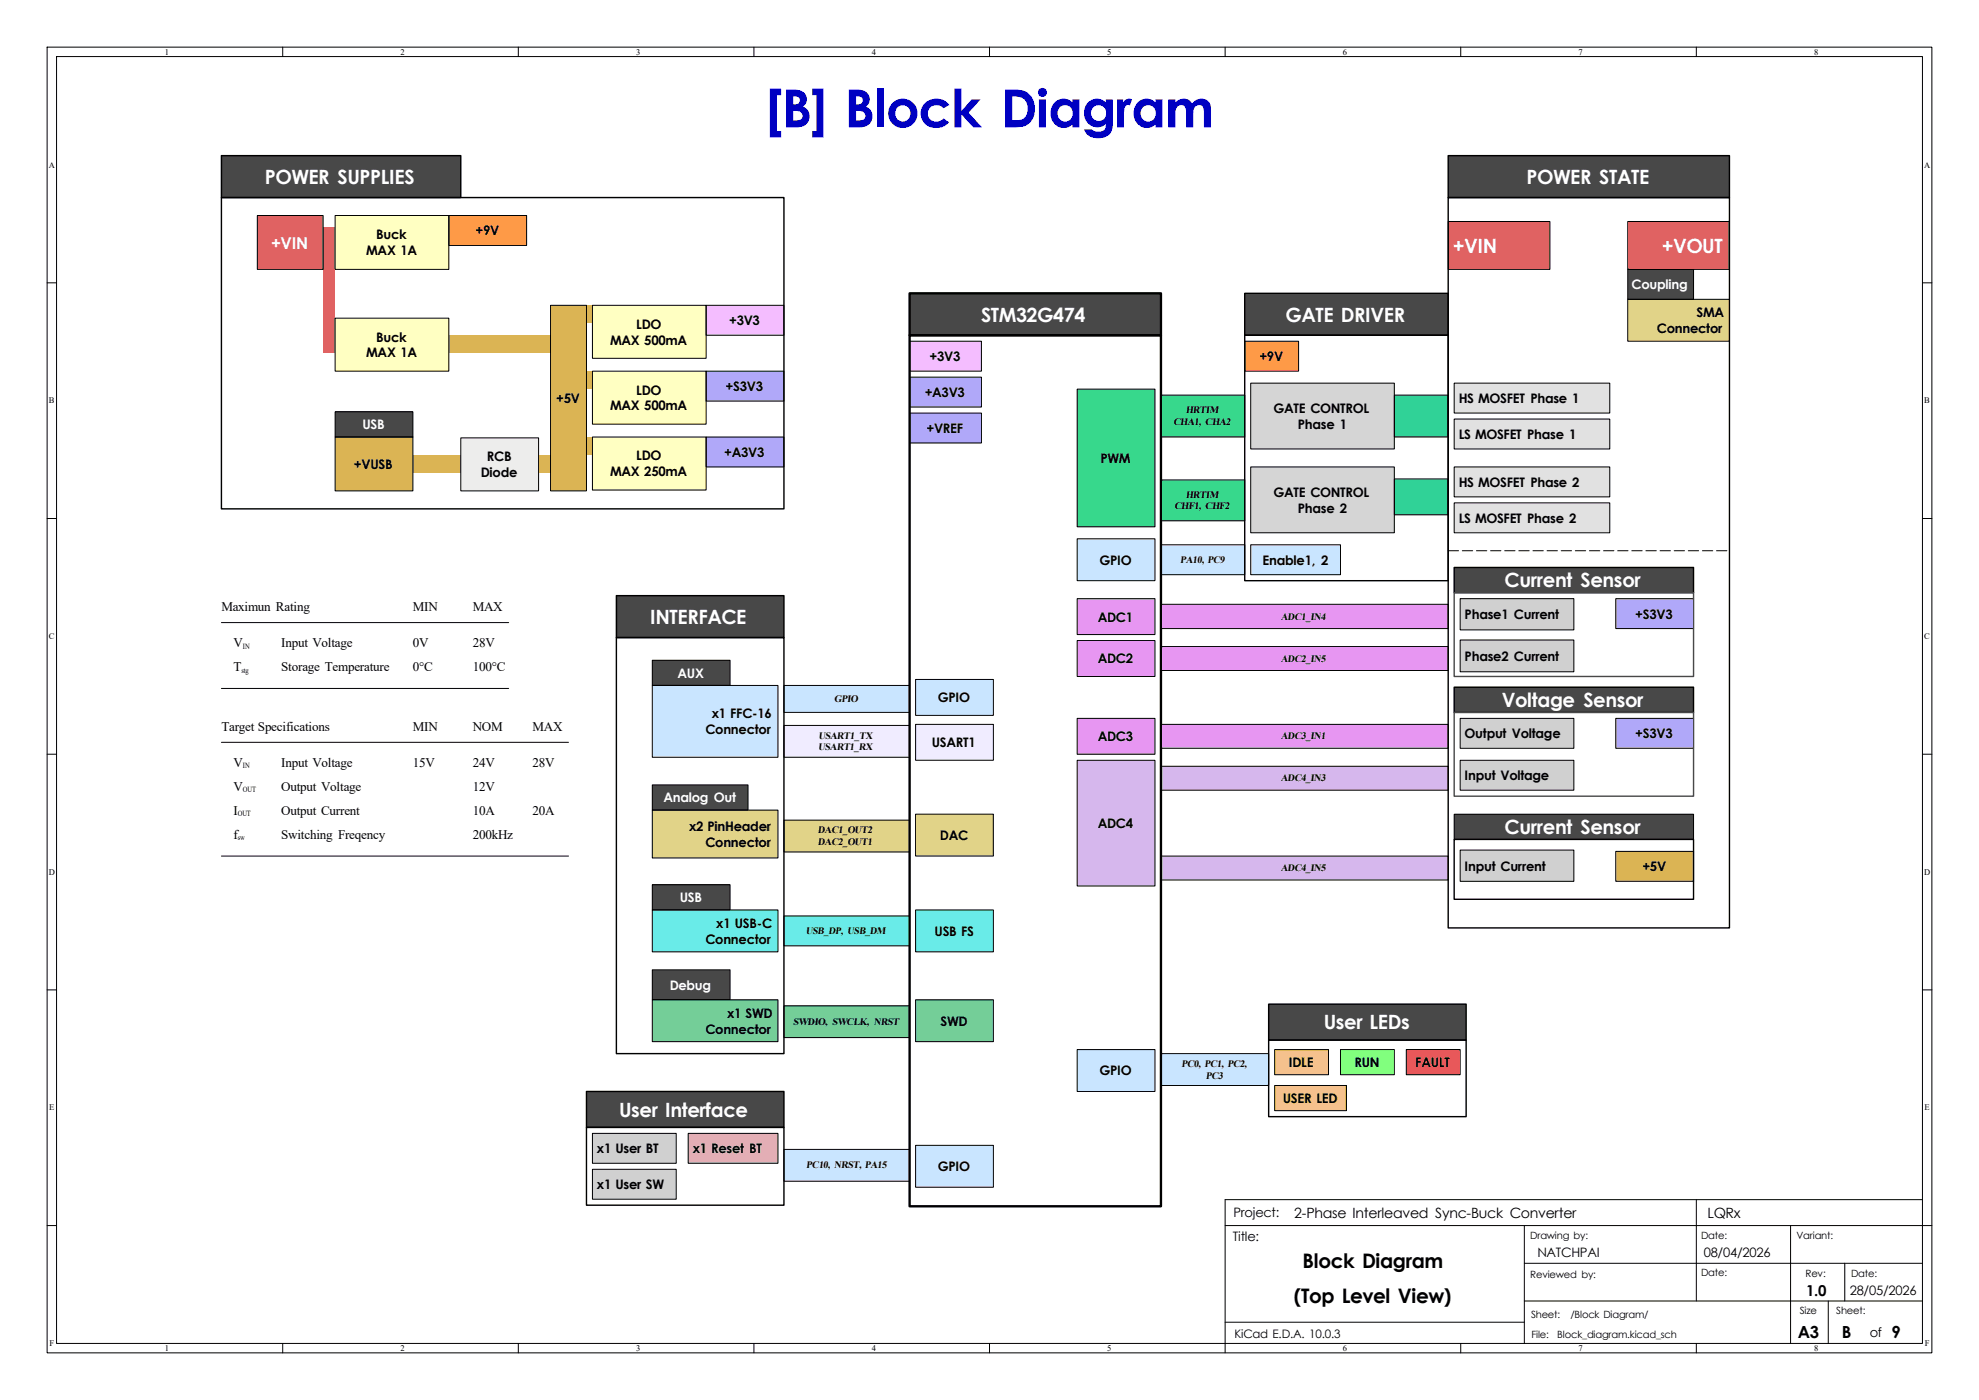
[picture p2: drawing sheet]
<svg xmlns="http://www.w3.org/2000/svg" width="420mm" height="297mm" viewBox="0 0 420 297" stroke-linecap="round" stroke-linejoin="round" font-family="sans-serif">
<defs><g id="words">
<text font-size="11.1" fill="#0000c2" x="162.5" y="27">[B] Block Diagram</text>
<g font-size="4.2" fill="#fff">
<text x="56.2" y="39">POWER SUPPLIES</text>
<text x="324" y="39">POWER STATE</text>
<text x="308.3" y="53.6">+VIN</text>
<text x="352.6" y="53.6">+VOUT</text>
<text x="208.2" y="68.2">STM32G474</text>
<text x="272.8" y="68.2">GATE DRIVER</text>
<text x="319.3" y="124.6">Current Sensor</text>
<text x="138" y="132.4">INTERFACE</text>
<text x="318.7" y="150">Voltage Sensor</text>
<text x="319.3" y="177">Current Sensor</text>
<text x="280.9" y="218.4">User LEDs</text>
<text x="131.4" y="236.9">User Interface</text>
</g>
<g font-size="4.2">
<text x="276.4" y="269">Block Diagram</text>
<text x="274.6" y="276.4">(Top Level View)</text>
</g>
<text font-size="3.5" fill="#fff" x="57.5" y="52.7">+VIN</text>
<g font-size="3.5">
<text x="381.6" y="283.8">A3</text>
<text x="390.8" y="283.8">B</text>
<text x="401.4" y="283.8">9</text>
</g>
<text font-size="3.2" x="383.3" y="275">1.0</text>
<g font-size="3">
<text x="274.7" y="258.4">2-Phase Interleaved Sync-Buck Converter</text>
<text x="362.3" y="258.4">LQRx</text>
</g>
<g font-size="2.8">
<text x="79.8" y="50.8">Buck</text>
<text x="100.9" y="49.9">+9V</text>
<text x="77.7" y="54.2">MAX 1A</text>
<text x="135" y="69.8">LDO</text>
<text x="154.7" y="69">+3V3</text>
<text x="351.6" y="70.7">Connector</text>
<text x="360" y="67.3">SMA</text>
<text x="77.7" y="75.8">MAX 1A</text>
<text x="79.8" y="72.5">Buck</text>
<text x="129.5" y="73.1">MAX 500mA</text>
<text x="197.3" y="76.6">+3V3</text>
<text x="267.3" y="76.6">+9V</text>
<text x="135" y="83.7">LDO</text>
<text x="154" y="83">+S3V3</text>
<text x="118" y="85.5">+5V</text>
<text x="129.5" y="87.1">MAX 500mA</text>
<text x="196.2" y="84.2">+A3V3</text>
<text x="270.3" y="87.6">GATE CONTROL</text>
<text x="309.6" y="85.5">HS MOSFET Phase 1</text>
<text x="196.6" y="91.8">+VREF</text>
<text x="275.4" y="91">Phase 1</text>
<text x="309.6" y="93.1">LS MOSFET Phase 1</text>
<text x="75.1" y="99.5">+VUSB</text>
<text x="102" y="101.2">Diode</text>
<text x="103.3" y="97.9">RCB</text>
<text x="129.5" y="101.1">MAX 250mA</text>
<text x="135" y="97.7">LDO</text>
<text x="153.7" y="96.9">+A3V3</text>
<text x="233.6" y="98.2">PWM</text>
<text x="270.3" y="105.4">GATE CONTROL</text>
<text x="309.6" y="103.3">HS MOSFET Phase 2</text>
<text x="275.4" y="108.8">Phase 2</text>
<text x="309.6" y="110.9">LS MOSFET Phase 2</text>
<text x="233.3" y="119.8">GPIO</text>
<text x="268" y="119.8">Enable1, 2</text>
<text x="47" y="129.7">Maximun Rating</text>
<text x="87.6" y="129.7">MIN</text>
<text x="100.3" y="129.7">MAX</text>
<text x="233" y="131.8">ADC1</text>
<text x="310.8" y="131.4">Phase1 Current</text>
<text x="347" y="131.2">+S3V3</text>
<text x="49.5" y="137.3">V</text>
<text x="59.7" y="137.3">Input Voltage</text>
<text x="87.6" y="137.3">0V</text>
<text x="100.3" y="137.3">28V</text>
<text x="49.5" y="142.4">T</text>
<text x="59.7" y="142.4">Storage Temperature</text>
<text x="87.6" y="142.4">0°C</text>
<text x="100.3" y="142.4">100°C</text>
<text x="233" y="140.7">ADC2</text>
<text x="310.8" y="140.2">Phase2 Current</text>
<text x="199" y="149">GPIO</text>
<text x="47" y="155.1">Target Specifications</text>
<text x="87.6" y="155.1">MIN</text>
<text x="100.3" y="155.1">NOM</text>
<text x="113" y="155.1">MAX</text>
<text x="149.7" y="155.8">Connector</text>
<text x="151.1" y="152.4">x1 FFC-16</text>
<text x="197.7" y="158.5">USART1</text>
<text x="233" y="157.2">ADC3</text>
<text x="310.8" y="156.6">Output Voltage</text>
<text x="347" y="156.6">+S3V3</text>
<text x="49.5" y="162.7">V</text>
<text x="49.5" y="167.8">V</text>
<text x="59.7" y="167.8">Output Voltage</text>
<text x="59.7" y="162.7">Input Voltage</text>
<text x="87.6" y="162.7">15V</text>
<text x="100.3" y="167.8">12V</text>
<text x="100.3" y="162.7">24V</text>
<text x="113" y="162.7">28V</text>
<text x="310.8" y="165.5">Input Voltage</text>
<text x="49.5" y="172.9">I</text>
<text x="59.7" y="172.9">Output Current</text>
<text x="100.3" y="172.9">10A</text>
<text x="113" y="172.9">20A</text>
<text x="49.5" y="178">f</text>
<text x="59.7" y="178">Switching Freqency</text>
<text x="100.3" y="178">200kHz</text>
<text x="146.2" y="176.3">x2 PinHeader</text>
<text x="149.7" y="179.7">Connector</text>
<text x="199.5" y="178.2">DAC</text>
<text x="233" y="175.7">ADC4</text>
<text x="310.8" y="184.7">Input Current</text>
<text x="348.6" y="184.8">+5V</text>
<text x="152" y="196.8">x1 USB-C</text>
<text x="149.7" y="200.2">Connector</text>
<text x="198.3" y="198.5">USB FS</text>
<text x="154.3" y="215.9">x1 SWD</text>
<text x="149.7" y="219.3">Connector</text>
<text x="199.6" y="217.6">SWD</text>
<text x="273.5" y="226.4">IDLE</text>
<text x="287.5" y="226.4">RUN</text>
<text x="300.4" y="226.4">FAULT</text>
<text x="233.3" y="228.1">GPIO</text>
<text x="272.3" y="234">USER LED</text>
<text x="126.7" y="244.7">x1 User BT</text>
<text x="147" y="244.7">x1 Reset BT</text>
<text x="199" y="248.5">GPIO</text>
<text x="126.7" y="252.3">x1 User SW</text>
<text x="261.6" y="263.3">Title:</text>
<text x="261.8" y="258.2">Project:</text>
<text x="326.3" y="266.6">NATCHPAI</text>
<text x="361.6" y="266.6">08/04/2026</text>
<text x="392.6" y="274.7">28/05/2026</text>
<text x="396.8" y="283.7">of</text>
</g>
<g font-size="2.8" fill="#fff">
<text x="346.2" y="61.4">Coupling</text>
<text x="76.9" y="91.1">USB</text>
<text x="143.8" y="143.8">AUX</text>
<text x="140.8" y="170.2">Analog Out</text>
<text x="144.2" y="191.4">USB</text>
<text x="142.1" y="210">Debug</text>
</g>
<text font-size="2.5" x="262" y="283.9">KiCad E.D.A. 10.0.3</text>
<g font-size="2.1">
<text x="251.6" y="87.7">HRTIM</text>
<text x="249" y="90.2">CHA1, CHA2</text>
<text x="251.6" y="105.5">HRTIM</text>
<text x="249.3" y="108.1">CHF1, CHF2</text>
<text x="250.5" y="119.4">PA10, PC9</text>
<text x="271.8" y="131.4">ADC1_IN4</text>
<text x="271.8" y="140.4">ADC2_IN5</text>
<text x="177" y="148.9">GPIO</text>
<text x="173.6" y="159.2">USART1_RX</text>
<text x="173.7" y="156.7">USART1_TX</text>
<text x="271.8" y="156.9">ADC3_IN1</text>
<text x="271.8" y="165.8">ADC4_IN3</text>
<text x="173.6" y="176.8">DAC1_OUT2</text>
<text x="173.6" y="179.3">DAC2_OUT1</text>
<text x="271.8" y="184.8">ADC4_IN5</text>
<text x="171" y="198.1">USB_DP, USB_DM</text>
<text x="168.3" y="217.4">SWDIO, SWCLK, NRST</text>
<text x="250.7" y="226.3">PC0, PC1, PC2,</text>
<text x="255.9" y="228.8">PC3</text>
<text x="171.1" y="247.9">PC10, NRST, PA15</text>
<text x="324.8" y="262.9">Drawing by:</text>
<text x="361" y="262.8">Date:</text>
<text x="381.3" y="262.8">Variant:</text>
<text x="324.8" y="271">Reviewed by:</text>
<text x="361" y="270.8">Date:</text>
<text x="383.2" y="270.8">Rev:</text>
<text x="392.9" y="270.9">Date:</text>
<text x="324.9" y="279.6">Sheet:</text>
<text x="333.3" y="279.6">/Block Diagram/</text>
<text x="381.9" y="278.9">Size</text>
<text x="389.7" y="278.9">Sheet:</text>
<text x="325" y="283.8">File:</text>
<text x="330.5" y="283.8">Block_diagram.kicad_sch</text>
</g>
<g font-size="1.8">
<text x="35" y="11.6">1</text>
<text x="85" y="11.6">2</text>
<text x="135" y="11.6">3</text>
<text x="185" y="11.6">4</text>
<text x="235" y="11.6">5</text>
<text x="285" y="11.6">6</text>
<text x="335" y="11.6">7</text>
<text x="385" y="11.6">8</text>
<text x="10.3" y="35.6">A</text>
<text x="408.3" y="35.6">A</text>
<text x="10.4" y="85.6">B</text>
<text x="408.4" y="85.6">B</text>
<text x="10.4" y="135.6">C</text>
<text x="408.4" y="135.6">C</text>
<text x="10.3" y="185.6">D</text>
<text x="408.3" y="185.6">D</text>
<text x="10.4" y="235.6">E</text>
<text x="408.4" y="235.6">E</text>
<text x="10.5" y="285.6">F</text>
<text x="35" y="286.6">1</text>
<text x="85" y="286.6">2</text>
<text x="135" y="286.6">3</text>
<text x="185" y="286.6">4</text>
<text x="235" y="286.6">5</text>
<text x="285" y="286.6">6</text>
<text x="335" y="286.6">7</text>
<text x="385" y="286.6">8</text>
<text x="408.5" y="285.6">F</text>
</g>
<g font-size="1.7">
<text x="51.6" y="137.6">IN</text>
<text x="51.2" y="142.7">stg</text>
<text x="51.6" y="163">IN</text>
<text x="50.5" y="173.2">OUT</text>
<text x="51.6" y="168.1">OUT</text>
<text x="50.5" y="178.3">sw</text>
</g>
</g></defs>
<g fill="none" stroke="#000" stroke-width=".21">
<path d="M10 10h400v277h-400zM12 12h396v273h-396zM60 10v2M110 10v2M160 10v2M210 10v2M260 10v2M310 10v2M360 10v2M10 60h2M408 60h2M10 110h2"/>
<path d="M408 110h2M10 160h2M408 160h2M10 210h2M408 210h2M360 254.5v21.5M408 254.5h-148v32.5M10 260h2M260 260h150M323.5 276h84.5M323.5 260v25M323.5 268h84.5"/>
<path d="M380 260v25M388 276v9M391.5 268v8M60 285v2M110 285v2M160 285v2M210 285v2M260 280.5h63.5M310 285v2M360 285v2"/>
</g>
<path d="M194.3 153.7h16.5v7.6h-16.5z" fill="#f0ecff"/>
<g fill="#d0d0d0">
<path d="M125.7 248.1h17.8v6.3h-17.8z"/>
<path d="M125.7 240.4h17.8v6.4h-17.8z"/>
</g>
<path d="M124.5 231.5h41.9v7.7h-41.9z" fill="#484848"/>
<path d="M265.4 81.3h30.5v14h-30.5z" fill="#d5d5d5"/>
<path d="M264.2 72.4h11.4v6.3h-11.4z" fill="#ff9a45"/>
<g fill="#e796f2">
<path d="M246.4 128.2h60.9v5.2h-60.9z"/>
<path d="M246.4 137.2h60.9v5h-60.9z"/>
</g>
<path d="M166.4 213.4h26.6v6.7h-26.6z" fill="#74ce98"/>
<path d="M166.4 174h26.6v6.7h-26.6z" fill="#e1d388"/>
<path d="M166.4 153.9h26.6v6.8h-26.6z" fill="#f0ecff"/>
<g fill="#484848">
<path d="M138.4 166.5h20.3v5.4h-20.3z"/>
<path d="M138.4 187.7h16.5v5.3h-16.5z"/>
</g>
<g fill="#69ebe8">
<path d="M138.4 193h26.7v8.9h-26.7z"/>
<path d="M166.4 194.3h26.6v6.4h-26.6z"/>
<path d="M194.3 193h16.5v8.9h-16.5z"/>
</g>
<path d="M194.3 172.7h16.5v8.9h-16.5z" fill="#e1d388"/>
<path d="M166.4 145.4h26.6v5.7h-26.6z" fill="#c9e5ff"/>
<path d="M284.5 222.7h11.4v5.3h-11.4z" fill="#81ff7e"/>
<path d="M194.3 144.1h16.5v7.7h-16.5z" fill="#c9e5ff"/>
<path d="M146 240.4h19.1v6.4h-19.1z" fill="#edbab1"/>
<g fill="#c9e5ff">
<path d="M166.4 243.8h26.6v6.8h-26.6z"/>
<path d="M194.3 243h16.5v8.9h-16.5z"/>
</g>
<path d="M194.3 212.1h16.5v8.9h-16.5z" fill="#74ce98"/>
<path d="M246.4 115.6h17.8v6.3h-17.8z" fill="#c9e5ff"/>
<path d="M138.4 171.9h26.7v10.1h-26.7z" fill="#e1d388"/>
<path d="M138.4 212.1h26.7v8.9h-26.7z" fill="#74ce98"/>
<g fill="#484848">
<path d="M138.4 205.7h16.5v6.4h-16.5z"/>
<path d="M138.4 140.1h16.5v5.3h-16.5z"/>
</g>
<path d="M138.4 145.4h26.7v15.3h-26.7z" fill="#c9e5ff"/>
<path d="M124.5 92.7h1.2v3.8h-1.2z" fill="#dbb454"/>
<path d="M125.7 92.7h24.2v11.3h-24.2z" fill="#ffffc2"/>
<path d="M130.8 126.4h35.6v8.9h-35.6z" fill="#484848"/>
<path d="M114.3 96.5h2.5v3.8h-2.5z" fill="#dbb454"/>
<path d="M149.9 92.7h16.5v6.4h-16.5z" fill="#b0a8f9"/>
<g fill="#dbb454">
<path d="M87.6 96.5h10.2v3.8h-10.2z"/>
<path d="M71.1 92.7h16.5v11.4h-16.5z"/>
</g>
<path d="M71.1 87.4h16.5v5.3h-16.5z" fill="#484848"/>
<path d="M71.1 67.5h24.1v11.2h-24.1z" fill="#ffffc2"/>
<path d="M149.9 78.7h16.5v6.4h-16.5z" fill="#b0a8f9"/>
<path d="M149.9 64.8h16.5v6.3h-16.5z" fill="#f4bdff"/>
<path d="M124.5 64.8h1.2v3.8h-1.2z" fill="#dbb454"/>
<g fill="#ffffc2">
<path d="M125.7 64.8h24.2v11.2h-24.2z"/>
<path d="M125.7 78.7h24.2v11.3h-24.2z"/>
</g>
<g fill="#dbb454">
<path d="M114.3 71.1h2.5v3.8h-2.5z"/>
<path d="M116.8 64.8h7.7v39.3h-7.7z"/>
</g>
<path d="M97.8 92.9h16.5v11.2h-16.5z" fill="#ededed"/>
<path d="M95.2 71.1h19.1v3.8h-19.1z" fill="#dbb454"/>
<path d="M193 87.6h15.3v6.4h-15.3z" fill="#b0a8f9"/>
<path d="M193 72.4h15.3v6.3h-15.3z" fill="#f4bdff"/>
<path d="M193 80h15.3v6.4h-15.3z" fill="#b0a8f9"/>
<path d="M308.6 120.4h50.8v5.3h-50.8z" fill="#484848"/>
<path d="M71.1 45.7h24.1v11.5h-24.1z" fill="#ffffc2"/>
<path d="M54.6 45.7h14v11.5h-14z" fill="#e06262"/>
<path d="M95.2 45.7h16.6v6.4h-16.6z" fill="#ff9a45"/>
<path d="M68.6 48.3h2.5v26.6h-2.5z" fill="#e06262"/>
<path d="M47 33h50.8v8.9h-50.8z" fill="#484848"/>
<path d="M342.9 127h16.5v6.4h-16.5z" fill="#b0a8f9"/>
<path d="M309.9 135.8h24.1v6.7h-24.1z" fill="#d0d0d0"/>
<path d="M308.6 145.8h50.8v5.3h-50.8z" fill="#484848"/>
<path d="M309.9 127h24.1v6.6h-24.1z" fill="#d0d0d0"/>
<path d="M264.2 62.2h43.1v8.9h-43.1z" fill="#484848"/>
<path d="M345.4 47h21.6v10.2h-21.6z" fill="#e06262"/>
<g fill="#484848">
<path d="M345.4 57.2h14v6.3h-14z"/>
<path d="M307.3 33h59.7v8.9h-59.7z"/>
</g>
<path d="M307.3 47h21.6v10.2h-21.6z" fill="#e06262"/>
<path d="M265.4 99.1h30.5v13.9h-30.5z" fill="#d5d5d5"/>
<path d="M265.4 115.6h19.1v6.3h-19.1z" fill="#c9e5ff"/>
<path d="M124.5 78.7h1.2v3.9h-1.2z" fill="#dbb454"/>
<g fill="#e1e1e1">
<path d="M308.6 88.9h33v6.4h-33z"/>
<path d="M308.6 81.3h33v6.3h-33z"/>
</g>
<path d="M345.4 63.5h21.6v8.9h-21.6z" fill="#e1d388"/>
<g fill="#e1e1e1">
<path d="M308.6 106.7h33v6.3h-33z"/>
<path d="M308.6 99.1h33v6.3h-33z"/>
</g>
<path d="M342.9 180.6h16.5v6.4h-16.5z" fill="#dbb454"/>
<path d="M309.9 152.4h24.1v6.4h-24.1z" fill="#d0d0d0"/>
<path d="M308.6 172.7h50.8v5.4h-50.8z" fill="#484848"/>
<path d="M309.9 180.3h24.1v6.7h-24.1z" fill="#d0d0d0"/>
<path d="M342.9 152.4h16.5v6.4h-16.5z" fill="#b0a8f9"/>
<path d="M309.9 161.3h24.1v6.3h-24.1z" fill="#d0d0d0"/>
<path d="M270.5 230.3h15.2v5.3h-15.2z" fill="#ffc56e"/>
<path d="M298.4 222.7h11.5v5.3h-11.5z" fill="#ff5a5a"/>
<path d="M269.2 213h41.9v7.6h-41.9z" fill="#484848"/>
<path d="M270.5 222.7h11.4v5.3h-11.4z" fill="#ffc56e"/>
<path d="M246.4 223.5h22.8v6.8h-22.8z" fill="#c9e5ff"/>
<g fill="#d6b7ed">
<path d="M246.4 181.6h60.9v5.1h-60.9z"/>
<path d="M228.6 161.3h16.5v26.7h-16.5z"/>
<path d="M246.4 162.6h60.9v5h-60.9z"/>
</g>
<path d="M228.6 152.4h16.5v7.6h-16.5z" fill="#e796f2"/>
<path d="M228.6 222.7h16.5v8.8h-16.5z" fill="#c9e5ff"/>
<path d="M246.4 153.7h60.9v5h-60.9z" fill="#e796f2"/>
<g fill="#37d88c">
<path d="M246.4 83.8h17.8v8.9h-17.8z"/>
<path d="M246.4 101.8h17.8v8.7h-17.8z"/>
</g>
<path d="M228.6 114.3h16.5v8.9h-16.5z" fill="#c9e5ff"/>
<path d="M193 62.2h53.4v8.9h-53.4z" fill="#484848"/>
<path d="M228.6 82.6h16.5v29.2h-16.5z" fill="#37d88c"/>
<g fill="#e796f2">
<path d="M228.6 127h16.5v7.6h-16.5z"/>
<path d="M228.6 135.9h16.5v7.6h-16.5z"/>
</g>
<g fill="#30d298">
<path d="M295.9 101.6h11.4v7.6h-11.4z"/>
<path d="M295.9 83.8h11.4v8.9h-11.4z"/>
</g>
<path d="M307.3 116.8h59.7" fill="none" stroke="#000" stroke-width=".21" stroke-dasharray="2.2 .8"/>
<g fill="none" stroke="#000" stroke-width=".21">
<path d="M54.6 45.7h14v11.5h-14zM71.1 45.7h24.1v11.5h-24.1zM95.2 45.7h16.6v6.4h-16.6zM307.3 47h21.6v10.2h-21.6zM345.4 47h21.6v10.2h-21.6zM345.4 57.2h14v6.3h-14zM71.1 67.5h24.1v11.2h-24.1zM116.8 64.8h7.7v39.3h-7.7zM125.7 64.8h24.2v11.2h-24.2zM125.7 78.7h24.2v11.3h-24.2zM149.9 78.7h16.5v6.4h-16.5zM149.9 64.8h16.5v6.3h-16.5z"/>
<path d="M193 72.4h15.3v6.3h-15.3zM264.2 72.4h11.4v6.3h-11.4zM345.4 63.5h21.6v8.9h-21.6zM71.1 92.7h16.5v11.4h-16.5zM71.1 87.4h16.5v5.3h-16.5zM97.8 92.9h16.5v11.2h-16.5zM125.7 92.7h24.2v11.3h-24.2zM149.9 92.7h16.5v6.4h-16.5zM193 87.6h15.3v6.4h-15.3zM193 80h15.3v6.4h-15.3zM228.6 82.6h16.5v29.2h-16.5zM246.4 83.8h17.8v8.9h-17.8z"/>
<path d="M265.4 81.3h30.5v14h-30.5zM265.4 99.1h30.5v13.9h-30.5zM295.9 83.8h11.4v8.9h-11.4zM308.6 88.9h33v6.4h-33zM308.6 81.3h33v6.3h-33zM308.6 99.1h33v6.3h-33zM228.6 114.3h16.5v8.9h-16.5zM246.4 115.6h17.8v6.3h-17.8zM246.4 101.8h17.8v8.7h-17.8zM265.4 115.6h19.1v6.3h-19.1zM295.9 101.6h11.4v7.6h-11.4zM308.6 106.7h33v6.3h-33z"/>
<path d="M47 132.1h60.9M228.6 127h16.5v7.6h-16.5zM228.6 135.9h16.5v7.6h-16.5zM246.4 128.2h60.9v5.2h-60.9zM246.4 137.2h60.9v5h-60.9zM309.9 135.8h24.1v6.7h-24.1zM309.9 127h24.1v6.6h-24.1zM342.9 127h16.5v6.4h-16.5zM47 157.5h73.6M47 146.1h60.9M138.4 140.1h16.5v5.3h-16.5zM138.4 145.4h26.7v15.3h-26.7z"/>
<path d="M166.4 153.9h26.6v6.8h-26.6zM166.4 145.4h26.6v5.7h-26.6zM194.3 153.7h16.5v7.6h-16.5zM194.3 144.1h16.5v7.7h-16.5zM228.6 152.4h16.5v7.6h-16.5zM246.4 153.7h60.9v5h-60.9zM309.9 152.4h24.1v6.4h-24.1zM342.9 152.4h16.5v6.4h-16.5zM138.4 166.5h20.3v5.4h-20.3zM138.4 171.9h26.7v10.1h-26.7zM166.4 174h26.6v6.7h-26.6zM194.3 172.7h16.5v8.9h-16.5z"/>
<path d="M228.6 161.3h16.5v26.7h-16.5zM246.4 162.6h60.9v5h-60.9zM308.6 172.7h50.8v5.4h-50.8zM309.9 161.3h24.1v6.3h-24.1zM47 181.6h73.6M138.4 187.7h16.5v5.3h-16.5zM138.4 193h26.7v8.9h-26.7zM166.4 194.3h26.6v6.4h-26.6zM194.3 193h16.5v8.9h-16.5zM246.4 181.6h60.9v5.1h-60.9zM309.9 180.3h24.1v6.7h-24.1zM342.9 180.6h16.5v6.4h-16.5z"/>
<path d="M138.4 212.1h26.7v8.9h-26.7zM138.4 205.7h16.5v6.4h-16.5zM166.4 213.4h26.6v6.7h-26.6zM194.3 212.1h16.5v8.9h-16.5zM228.6 222.7h16.5v8.8h-16.5zM246.4 223.5h22.8v6.8h-22.8zM270.5 230.3h15.2v5.3h-15.2zM270.5 222.7h11.4v5.3h-11.4zM284.5 222.7h11.4v5.3h-11.4zM298.4 222.7h11.5v5.3h-11.5zM125.7 248.1h17.8v6.3h-17.8zM125.7 240.4h17.8v6.4h-17.8z"/>
<path d="M146 240.4h19.1v6.4h-19.1zM166.4 243.8h26.6v6.8h-26.6zM194.3 243h16.5v8.9h-16.5z"/>
</g>
<g fill="none" stroke="#000" stroke-width=".3">
<path d="M47 33h50.8v8.9h-50.8zM307.3 33h59.7v8.9h-59.7zM47 41.9h119.4v66.1h-119.4zM307.3 41.9h59.7v155h-59.7zM264.2 62.2h43.1v8.9h-43.1zM264.2 71.1h43.1v52.1h-43.1zM130.8 126.4h35.6v8.9h-35.6zM130.8 135.3h35.6v88.2h-35.6zM308.6 120.4h50.8v5.3h-50.8zM308.6 145.8h50.8v5.3h-50.8zM308.6 178.1h50.8v12.7h-50.8zM269.2 213h41.9v7.6h-41.9z"/>
<path d="M124.5 231.5h41.9v7.7h-41.9zM124.5 239.2h41.9v16.5h-41.9zM269.2 220.6h41.9v16.3h-41.9z"/>
</g>
<path d="M193 62.2h53.4v8.9h-53.4zM193 71.1h53.4v184.8h-53.4z" fill="none" stroke="#000" stroke-width=".5"/>
<path d="M308.6 125.7h50.8v17.8h-50.8zM308.6 151.1h50.8v17.8h-50.8z" fill="none" stroke="#484848" stroke-width=".3"/>
<use href="#words"/>
</svg>
